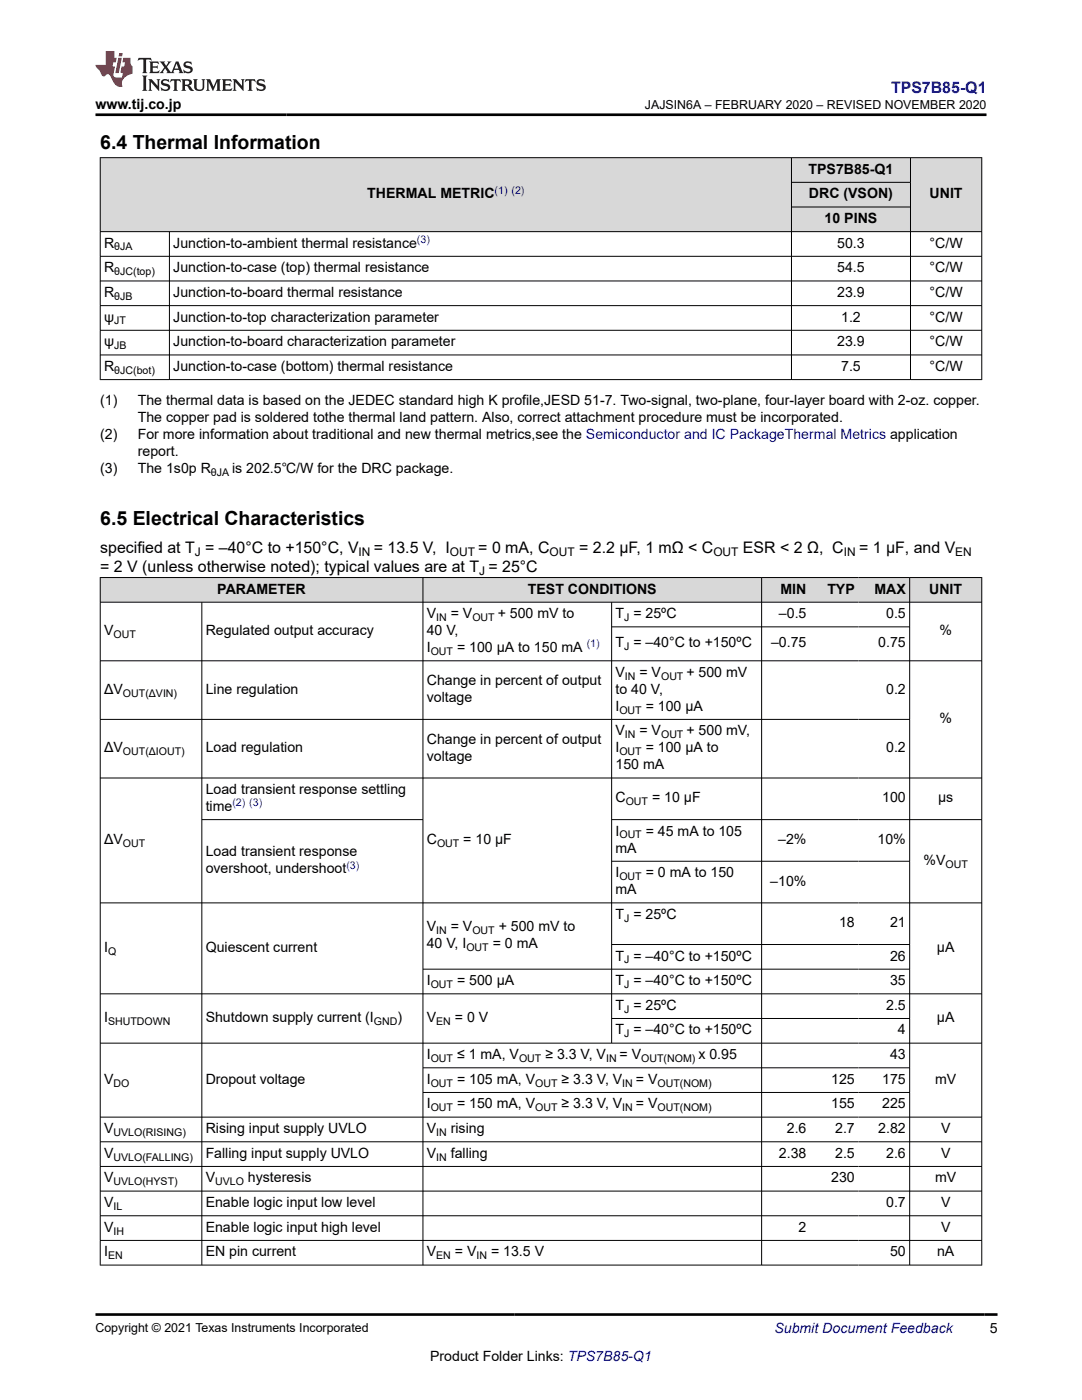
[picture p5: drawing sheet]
<svg xmlns="http://www.w3.org/2000/svg" width="216mm" height="279mm" viewBox="0 0 216 279" stroke-linecap="round" stroke-linejoin="round" font-family="sans-serif">
<defs><g id="words">
<g font-size="3.9">
<text x="20" y="29.8">6.4 Thermal Information</text>
<text x="20" y="104.8">6.5 Electrical Characteristics</text>
</g>
<text font-size="3.2" fill="#00f" x="177.8" y="18.6">TPS7B85-Q1</text>
<g font-size="3.2">
<text x="20" y="110.3">specified at T = –40°C to +150°C, V</text>
<text x="74.6" y="110.3">= 13.5 V, I</text>
<text x="95.4" y="110.3">= 0 mA, C</text>
<text x="115.6" y="110.3">= 2.2 µF, 1 mΩ &lt; C</text>
<text x="148.3" y="110.3">ESR &lt; 2 Ω, C</text>
<text x="171.4" y="110.3">= 1 µF, and V</text>
<text x="20" y="114.1">= 2 V (unless otherwise noted); typical values are at T = 25°C</text>
</g>
<g font-size="2.8">
<text x="19.1" y="21.7">www.tij.co.jp</text>
<text x="161.3" y="34.7">TPS7B85-Q1</text>
<text x="73.3" y="39.6">THERMAL METRIC</text>
<text x="161.4" y="39.6">DRC (VSON)</text>
<text x="185.5" y="39.6">UNIT</text>
<text x="164.5" y="44.5">10 PINS</text>
<text x="20.8" y="49.4">R</text>
<text x="34.6" y="49.4">Junction-to-ambient thermal resistance</text>
<text x="167.1" y="49.4">50.3</text>
<text x="185.5" y="49.4">°C/W</text>
<text x="20.8" y="54.3">R</text>
<text x="20.8" y="59.3">R</text>
<text x="34.6" y="59.3">Junction-to-board thermal resistance</text>
<text x="34.6" y="54.3">Junction-to-case (top) thermal resistance</text>
<text x="167.1" y="54.3">54.5</text>
<text x="167.1" y="59.3">23.9</text>
<text x="185.5" y="54.3">°C/W</text>
<text x="185.5" y="59.3">°C/W</text>
<text x="20.8" y="64.2">ψ</text>
<text x="34.6" y="64.2">Junction-to-top characterization parameter</text>
<text x="167.8" y="64.2">1.2</text>
<text x="185.5" y="64.2">°C/W</text>
<text x="20.8" y="69.1">ψ</text>
<text x="34.6" y="69.1">Junction-to-board characterization parameter</text>
<text x="167.1" y="69.1">23.9</text>
<text x="185.5" y="69.1">°C/W</text>
<text x="20.8" y="74">R</text>
<text x="34.6" y="74">Junction-to-case (bottom) thermal resistance</text>
<text x="167.8" y="74">7.5</text>
<text x="185.5" y="74">°C/W</text>
<text x="20" y="80.8">(1)</text>
<text x="27.5" y="80.8">The thermal data is based on the JEDEC standard high K profile,JESD 51-7. Two-signal, two-plane, four-layer board with 2-oz. copper.</text>
<text x="20" y="87.6">(2)</text>
<text x="27.5" y="84.2">The copper pad is soldered tothe thermal land pattern. Also, correct attachment procedure must be incorporated.</text>
<text x="27.5" y="87.6">For more information about traditional and new thermal metrics,see the Semiconductor and IC PackageThermal Metrics application</text>
<text x="20" y="94.4">(3)</text>
<text x="27.5" y="94.4">The 1s0p R</text>
<text x="27.5" y="91">report.</text>
<text x="46.3" y="94.4">is 202.5℃/W for the DRC package.</text>
<text x="43.4" y="118.5">PARAMETER</text>
<text x="105.3" y="118.5">TEST CONDITIONS</text>
<text x="155.7" y="118.5">MIN</text>
<text x="165.1" y="118.5">TYP</text>
<text x="174.5" y="118.5">MAX</text>
<text x="185.4" y="118.5">UNIT</text>
<text x="85.2" y="123.4">V</text>
<text x="89.9" y="123.4">= V</text>
<text x="99.3" y="123.4">+ 500 mV to</text>
<text x="122.8" y="123.4">T = 25ºC</text>
<text x="155.4" y="123.4">–0.5</text>
<text x="176.8" y="123.4">0.5</text>
<text x="20.8" y="126.8">V</text>
<text x="41" y="126.8">Regulated output accuracy</text>
<text x="85.2" y="126.8">40 V,</text>
<text x="85.2" y="130.1">I</text>
<text x="91.2" y="130.1">= 100 µA to 150 mA</text>
<text x="122.8" y="129.2">T = –40°C to +150ºC</text>
<text x="153.9" y="129.2">–0.75</text>
<text x="175.3" y="129.2">0.75</text>
<text x="187.5" y="126.8">%</text>
<text x="85.2" y="136.8">Change in percent of output</text>
<text x="122.8" y="135.1">V</text>
<text x="127.6" y="135.1">= V</text>
<text x="137" y="135.1">+ 500 mV</text>
<text x="20.8" y="138.5">ΔV</text>
<text x="41" y="138.5">Line regulation</text>
<text x="85.2" y="140.1">voltage</text>
<text x="122.8" y="138.5">to 40 V,</text>
<text x="122.8" y="141.8">I</text>
<text x="128.8" y="141.8">= 100 µA</text>
<text x="176.8" y="138.5">0.2</text>
<text x="85.2" y="148.5">Change in percent of output</text>
<text x="122.8" y="146.8">V</text>
<text x="127.6" y="146.8">= V</text>
<text x="137" y="146.8">+ 500 mV,</text>
<text x="187.5" y="144.3">%</text>
<text x="20.8" y="150.2">ΔV</text>
<text x="41" y="150.2">Load regulation</text>
<text x="85.2" y="151.8">voltage</text>
<text x="122.8" y="153.5">150 mA</text>
<text x="122.8" y="150.2">I</text>
<text x="128.8" y="150.2">= 100 µA to</text>
<text x="176.8" y="150.2">0.2</text>
<text x="41" y="158.5">Load transient response settling</text>
<text x="41" y="161.8">time</text>
<text x="122.8" y="160.2">C</text>
<text x="130.1" y="160.2">= 10 µF</text>
<text x="176" y="160.2">100</text>
<text x="187.2" y="160.2">µs</text>
<text x="122.8" y="166.8">I</text>
<text x="128.8" y="166.8">= 45 mA to 105</text>
<text x="20.8" y="168.5">ΔV</text>
<text x="41" y="170.9">Load transient response</text>
<text x="85.2" y="168.5">C</text>
<text x="92.5" y="168.5">= 10 µF</text>
<text x="122.8" y="170.2">mA</text>
<text x="155.3" y="168.5">–2%</text>
<text x="175.1" y="168.5">10%</text>
<text x="184.3" y="172.6">%V</text>
<text x="41" y="174.3">overshoot, undershoot</text>
<text x="122.8" y="178.5">mA</text>
<text x="122.8" y="175.1">I</text>
<text x="128.8" y="175.1">= 0 mA to 150</text>
<text x="153.7" y="176.8">–10%</text>
<text x="85.2" y="185.8">V</text>
<text x="89.9" y="185.8">= V</text>
<text x="99.5" y="185.8">+ 500 mV to</text>
<text x="122.8" y="183.4">T = 25ºC</text>
<text x="167.4" y="185.1">18</text>
<text x="177.6" y="185.1">21</text>
<text x="20.8" y="190">I</text>
<text x="41" y="190">Quiescent current</text>
<text x="85.2" y="189.2">40 V, I</text>
<text x="98.3" y="189.2">= 0 mA</text>
<text x="122.8" y="191.7">T = –40°C to +150ºC</text>
<text x="177.6" y="191.7">26</text>
<text x="187" y="190">µA</text>
<text x="85.2" y="196.6">I</text>
<text x="91.2" y="196.6">= 500 µA</text>
<text x="122.8" y="196.6">T = –40°C to +150ºC</text>
<text x="177.6" y="196.6">35</text>
<text x="20.8" y="204">I</text>
<text x="41" y="204">Shutdown supply current (I</text>
<text x="79.3" y="204">)</text>
<text x="85.2" y="204">V</text>
<text x="90.8" y="204">= 0 V</text>
<text x="122.8" y="201.5">T = 25ºC</text>
<text x="176.8" y="201.5">2.5</text>
<text x="187" y="204">µA</text>
<text x="122.8" y="206.5">T = –40°C to +150ºC</text>
<text x="179.2" y="206.5">4</text>
<text x="85.2" y="211.4">I</text>
<text x="91.2" y="211.4">≤ 1 mA, V</text>
<text x="108.8" y="211.4">≥ 3.3 V, V</text>
<text x="123.6" y="211.4">= V</text>
<text x="139.4" y="211.4">x 0.95</text>
<text x="177.6" y="211.4">43</text>
<text x="20.8" y="216.3">V</text>
<text x="41" y="216.3">Dropout voltage</text>
<text x="85.2" y="216.3">I</text>
<text x="85.2" y="221.2">I</text>
<text x="91.2" y="216.3">= 105 mA, V</text>
<text x="91.2" y="221.2">= 150 mA, V</text>
<text x="112.1" y="216.3">≥ 3.3 V, V</text>
<text x="112.1" y="221.2">≥ 3.3 V, V</text>
<text x="126.9" y="216.3">= V</text>
<text x="126.9" y="221.2">= V</text>
<text x="165.9" y="216.3">125</text>
<text x="165.9" y="221.2">155</text>
<text x="176" y="216.3">175</text>
<text x="176" y="221.2">225</text>
<text x="186.6" y="216.3">mV</text>
<text x="20.8" y="226.1">V</text>
<text x="41" y="226.1">Rising input supply UVLO</text>
<text x="85.2" y="226.1">V</text>
<text x="89.9" y="226.1">rising</text>
<text x="157" y="226.1">2.6</text>
<text x="166.7" y="226.1">2.7</text>
<text x="175.3" y="226.1">2.82</text>
<text x="187.8" y="226.1">V</text>
<text x="20.8" y="231.1">V</text>
<text x="41" y="231.1">Falling input supply UVLO</text>
<text x="85.2" y="231.1">V</text>
<text x="89.9" y="231.1">falling</text>
<text x="155.4" y="231.1">2.38</text>
<text x="166.7" y="231.1">2.5</text>
<text x="176.8" y="231.1">2.6</text>
<text x="187.8" y="231.1">V</text>
<text x="20.8" y="236">V</text>
<text x="41" y="236">V</text>
<text x="49.5" y="236">hysteresis</text>
<text x="165.9" y="236">230</text>
<text x="186.6" y="236">mV</text>
<text x="20.8" y="240.9">V</text>
<text x="20.8" y="245.8">V</text>
<text x="41" y="240.9">Enable logic input low level</text>
<text x="41" y="245.8">Enable logic input high level</text>
<text x="159.4" y="245.8">2</text>
<text x="176.8" y="240.9">0.7</text>
<text x="187.8" y="240.9">V</text>
<text x="187.8" y="245.8">V</text>
<text x="20.8" y="250.7">I</text>
<text x="41" y="250.7">EN pin current</text>
<text x="85.2" y="250.7">V</text>
<text x="90.8" y="250.7">= V</text>
<text x="98" y="250.7">= 13.5 V</text>
<text x="177.6" y="250.7">50</text>
<text x="187" y="250.7">nA</text>
<text x="197.5" y="266.1">5</text>
<text x="85.8" y="271.7">Product Folder Links: TPS7B85-Q1</text>
</g>
<text font-size="2.8" fill="#00f" x="154.5" y="266.1">Submit Document Feedback</text>
<g font-size="2.5">
<text x="128.7" y="21.8">JAJSIN6A – FEBRUARY 2020 – REVISED NOVEMBER 2020</text>
<text x="19.1" y="265.8">Copyright © 2021 Texas Instruments Incorporated</text>
</g>
<g font-size="2.4">
<text x="38.9" y="110.9">J</text>
<text x="71.6" y="110.9">IN</text>
<text x="89.8" y="110.9">OUT</text>
<text x="109.6" y="110.9">OUT</text>
<text x="142.3" y="110.9">OUT</text>
<text x="168.4" y="110.9">IN</text>
<text x="190.6" y="110.9">EN</text>
<text x="95.6" y="114.8">J</text>
</g>
<g font-size="2.1" fill="#00f">
<text x="98.7" y="38.6">(1) (2)</text>
<text x="83.2" y="48.5">(3)</text>
<text x="117.1" y="129.2">(1)</text>
<text x="46.4" y="160.9">(2) (3)</text>
<text x="69.1" y="173.4">(3)</text>
</g>
<g font-size="2.1">
<text x="22.8" y="50">θJA</text>
<text x="22.8" y="54.9">θJC(top)</text>
<text x="22.8" y="59.8">θJB</text>
<text x="22.8" y="64.8">JT</text>
<text x="22.8" y="69.7">JB</text>
<text x="22.8" y="74.6">θJC(bot)</text>
<text x="42.1" y="94.9">θJA</text>
<text x="87" y="123.9">IN</text>
<text x="94.3" y="123.9">OUT</text>
<text x="124.5" y="123.9">J</text>
<text x="22.6" y="127.3">OUT</text>
<text x="85.9" y="130.7">OUT</text>
<text x="124.5" y="129.8">J</text>
<text x="124.7" y="135.6">IN</text>
<text x="131.9" y="135.6">OUT</text>
<text x="24.5" y="139">OUT(ΔVIN)</text>
<text x="123.6" y="142.4">OUT</text>
<text x="124.7" y="147.3">IN</text>
<text x="131.9" y="147.3">OUT</text>
<text x="24.5" y="150.7">OUT(ΔIOUT)</text>
<text x="123.6" y="150.7">OUT</text>
<text x="124.9" y="160.7">OUT</text>
<text x="123.6" y="167.3">OUT</text>
<text x="24.5" y="169">OUT</text>
<text x="87.2" y="169">OUT</text>
<text x="188.7" y="173.2">OUT</text>
<text x="123.6" y="175.6">OUT</text>
<text x="124.5" y="183.9">J</text>
<text x="21.6" y="190.6">Q</text>
<text x="87" y="186.4">IN</text>
<text x="93.1" y="189.8">OUT</text>
<text x="94.3" y="186.4">OUT</text>
<text x="85.9" y="197.2">OUT</text>
<text x="124.5" y="197.2">J</text>
<text x="124.5" y="192.3">J</text>
<text x="124.5" y="202.1">J</text>
<text x="21.6" y="204.6">SHUTDOWN</text>
<text x="74.6" y="204.6">GND</text>
<text x="87" y="204.6">EN</text>
<text x="124.5" y="207">J</text>
<text x="85.9" y="211.9">OUT</text>
<text x="103.6" y="211.9">OUT</text>
<text x="120.9" y="211.9">IN</text>
<text x="128" y="211.9">OUT(NOM)</text>
<text x="22.6" y="216.9">DO</text>
<text x="85.9" y="216.9">OUT</text>
<text x="85.9" y="221.8">OUT</text>
<text x="106.8" y="216.9">OUT</text>
<text x="106.8" y="221.8">OUT</text>
<text x="124.2" y="216.9">IN</text>
<text x="124.2" y="221.8">IN</text>
<text x="131.2" y="216.9">OUT(NOM)</text>
<text x="131.2" y="221.8">OUT(NOM)</text>
<text x="22.7" y="226.7">UVLO(RISING)</text>
<text x="87" y="226.7">IN</text>
<text x="22.6" y="231.6">UVLO(FALLING)</text>
<text x="87" y="231.6">IN</text>
<text x="22.7" y="236.5">UVLO(HYST)</text>
<text x="42.9" y="236.5">UVLO</text>
<text x="22.7" y="241.5">IL</text>
<text x="21.6" y="251.3">EN</text>
<text x="22.6" y="246.4">IH</text>
<text x="87" y="251.3">EN</text>
<text x="95.1" y="251.3">IN</text>
</g>
</g></defs>
<g fill="#d8d8d8">
<path d="M20 31.5h175.9v4.9h-175.9z" fill-rule="evenodd"/>
<path d="M20.1 31.5h137.8v14.7h-137.8z" fill-rule="evenodd"/>
<path d="M158 31.5h23.6v4.8h-23.6z" fill-rule="evenodd"/>
<path d="M181.7 31.5h14.1v14.7h-14.1z" fill-rule="evenodd"/>
<path d="M158 36.5h23.6v4.7h-23.6z" fill-rule="evenodd"/>
<path d="M158 41.4h23.6v4.8h-23.6z" fill-rule="evenodd"/>
</g>
<g fill="none" stroke="#000" stroke-width=".2">
<path d="M19.9 31.5h176.1M20 31.4v44.4M157.9 36.4h23.8M157.9 31.4v44.4M181.7 31.4v44.4M195.9 31.4v44.4M19.9 46.2h176.1M19.9 51.2h176.1M19.9 56.1h176.1M33.8 46.2v29.6M157.9 41.3h23.8M19.9 61h176.1"/>
<path d="M19.9 65.9h176.1M19.9 70.8h176.1M19.9 75.8h176.1"/>
</g>
<g fill="#d8d8d8">
<path d="M20 115.3h175.9v4.9h-175.9z" fill-rule="evenodd"/>
<path d="M20.1 115.3h64.2v4.8h-64.2z" fill-rule="evenodd"/>
<path d="M84.5 115.3h67.4v4.8h-67.4z" fill-rule="evenodd"/>
<path d="M152 115.3h9.6v4.8h-9.6z" fill-rule="evenodd"/>
<path d="M161.6 115.3h9.7v4.8h-9.7z" fill-rule="evenodd"/>
<path d="M171.3 115.3h10.2v4.8h-10.2z" fill-rule="evenodd"/>
<path d="M181.6 115.3h14.2v4.8h-14.2z" fill-rule="evenodd"/>
</g>
<g fill="none" stroke="#000" stroke-width=".2">
<path d="M19.9 115.3h176.1M20 115.2v137.3M84.4 115.2v137.3M152 115.2v137.3M181.5 115.2v137.3M195.9 115.2v137.3M19.9 120.2h176.1M19.9 131.9h176.1M40.3 120.2v132.3M122 120.2v88M122 125.1h59.6M19.9 143.6h161.7"/>
<path d="M19.9 155.3h176.1M40.3 163.6h44.2M122 163.6h74M122 171.9h59.6M19.9 198.3h176.1M84.4 193.4h97.2M122 188.5h59.6M196 180.2h-176.1M19.9 208.2h176.1M84.4 213.1h97.2M84.4 218h97.2M122 203.3h59.6"/>
<path d="M19.9 222.9h176.1M19.9 227.9h176.1M19.9 232.8h176.1M19.9 237.7h176.1M19.9 242.6h176.1M19.9 247.6h176.1M19.9 252.5h176.1"/>
</g>
<path d="M27.7 11.6l-.2 .5 .5-.2h.6v.1v2.2l-.2 .4h1l-.2-.4v-2.2v-.1h.5l.5 .2-.1-.5zM29.8 12.3l.2 .4v1.5l-.2 .4h1.9l.1-.6a1.08 1.08 0 0 1-1.3 .2v-.7h.6l.4 .2v-.7l-.4 .2h-.6v-.5l.2-.2a1 1 0 0 1 1 .3l-.1-.5zM31.8 12.3l1 1.1-1 1.2h.9l-.2-.2 .4-.8 .5 .8-.2 .2h1.6l-.2-.2 .1-.5h1l.1 .5-.1 .2h.9l-.2-.3-.8-2h-.5l-1 2.2-.8-1.1 .9-1.1h-.8l.2 .2-.5 .6-.3-.6 .1-.2zM35.2 12.7l.4 1h-.8zM36.8 12.4a.65 .65 0 0 0-.2 .7 .65 .65 0 0 0 .6 .5l.7 .1 .1 .3a.79 .79 0 0 1-.7 .4 .79 .79 0 0 1-.7-.5l.1 .7 .2-.1a.93 .93 0 0 0 1.1 .1 .93 .93 0 0 0 .4-1 1.46 1.46 0 0 0-1.2-.6l-.1-.3a1.09 1.09 0 0 1 1.2 .2l-.2-.6-.1 .1-.6-.2zM28.4 15.1l.2 .4v2.2l-.2 .4h1l-.2-.4v-2.2l.2-.4zM29.6 15.8l.2 .4v1.5l-.2 .4h.8l-.3-.4v-1.3l1.7 1.8v-2l.2-.4h-.8l.2 .2 .1 1.1-1.2-1.3zM32.3 15.9a.65 .65 0 0 0-.2 .8 .65 .65 0 0 0 .7 .4l.6 .2 .1 .2a.79 .79 0 0 1-.7 .4 .79 .79 0 0 1-.7-.5l.1 .7 .2-.1a.93 .93 0 0 0 1.1 .1 .93 .93 0 0 0 .4-.9 1.46 1.46 0 0 0-1.2-.6l-.1-.4a1.09 1.09 0 0 1 1.2 .2l-.2-.6-.1 .1-.6-.1zM34.1 15.8l-.1 .6a.63 .63 0 0 1 .7-.3l.1 1.6-.3 .4h1l-.2-.4v-1.6a.66 .66 0 0 1 .8 .3l-.1-.6zM36.2 15.8l.2 .4v1.5l-.2 .4h.9l-.2-.2v-.7h.5l.1 .2a.79 .79 0 0 0 1.2 .6l-1-.9a.61 .61 0 0 0 .6-.6 .61 .61 0 0 0-.5-.7zM36.9 16.1h.2a.47 .47 0 0 1 .5 .1 .47 .47 0 0 1 .1 .5l-.2 .1-.6 .1zM38.5 15.8l.2 .2a2.27 2.27 0 0 0 .4 2 1.04 1.04 0 0 0 1.7-.7v-1.3l.2-.2h-.8l.2 .4v1.1a.6 .6 0 0 1-.6 .6 .6 .6 0 0 1-.6-.6v-1.1l.3-.4zM41.1 15.8l.2 .4v1.5l-.2 .4h.7l-.2-.4v-1.4l.9 1.9 .8-1.9v1.4l-.2 .4h1l-.3-.4v-1.5l.3-.4h-.8l-.7 1.5-.7-1.5zM44.3 15.8l.2 .4v1.5l-.2 .4h1.9l.1-.6a1.09 1.09 0 0 1-1.3 .2v-.7h.6l.4 .2v-.6l-.4 .2h-.6v-.6l.2-.1a1.01 1.01 0 0 1 1 .3l-.1-.6zM46.4 15.8l.3 .4v1.5l-.3 .4h.8l-.2-.4v-1.3l1.6 1.8v-2l.2-.4h-.7l.2 .2v1.1l-1.2-1.3zM49 15.8l-.1 .6a.63 .63 0 0 1 .8-.3v1.6l-.3 .4h1l-.2-.4v-1.6a.66 .66 0 0 1 .8 .3l-.1-.6zM51.4 15.9a.65 .65 0 0 0-.2 .8 .65 .65 0 0 0 .6 .4l.6 .2 .2 .2a.79 .79 0 0 1-.8 .4 .79 .79 0 0 1-.6-.5l.1 .7 .2-.1a.93 .93 0 0 0 1 .1 .93 .93 0 0 0 .5-.9 1.46 1.46 0 0 0-1.3-.6l-.1-.4a1.09 1.09 0 0 1 1.3 .2l-.2-.6-.2 .1-.5-.1z" fill="#231f20"/>
<path d="M21.1 10.2v2.8h-2v.3l.9 1a.95 .95 0 0 0 .9 .9 .59 .59 0 0 1 .6-.4 .59 .59 0 0 1 .5 .4l.4 .7a1.59 1.59 0 0 0 2.1 1.4 1.61 1.61 0 0 1 1-2.3l1-.3-.1-1.5a1.59 1.59 0 0 1-.4-1.7h-1.4l-.2 .9h.5l-.1 .9h-.5l-.2 1v.2l.4 .1-.2 .9h-.6a.73 .73 0 0 1-1.1-.7l.3-1.5h-.5l.2-.9h.5l.2-.9h-.5v-1.3zM23.6 11.5l-.6 3.1h.7l.6-3.1zM23.8 10.6l-.1 .6h.7l.1-.6z" fill="#ed1c24"/>
<path d="M19.1 22.9h177.8M19 262.3h180" fill="none" stroke="#000" stroke-width=".53"/>
<use href="#words"/>
</svg>
